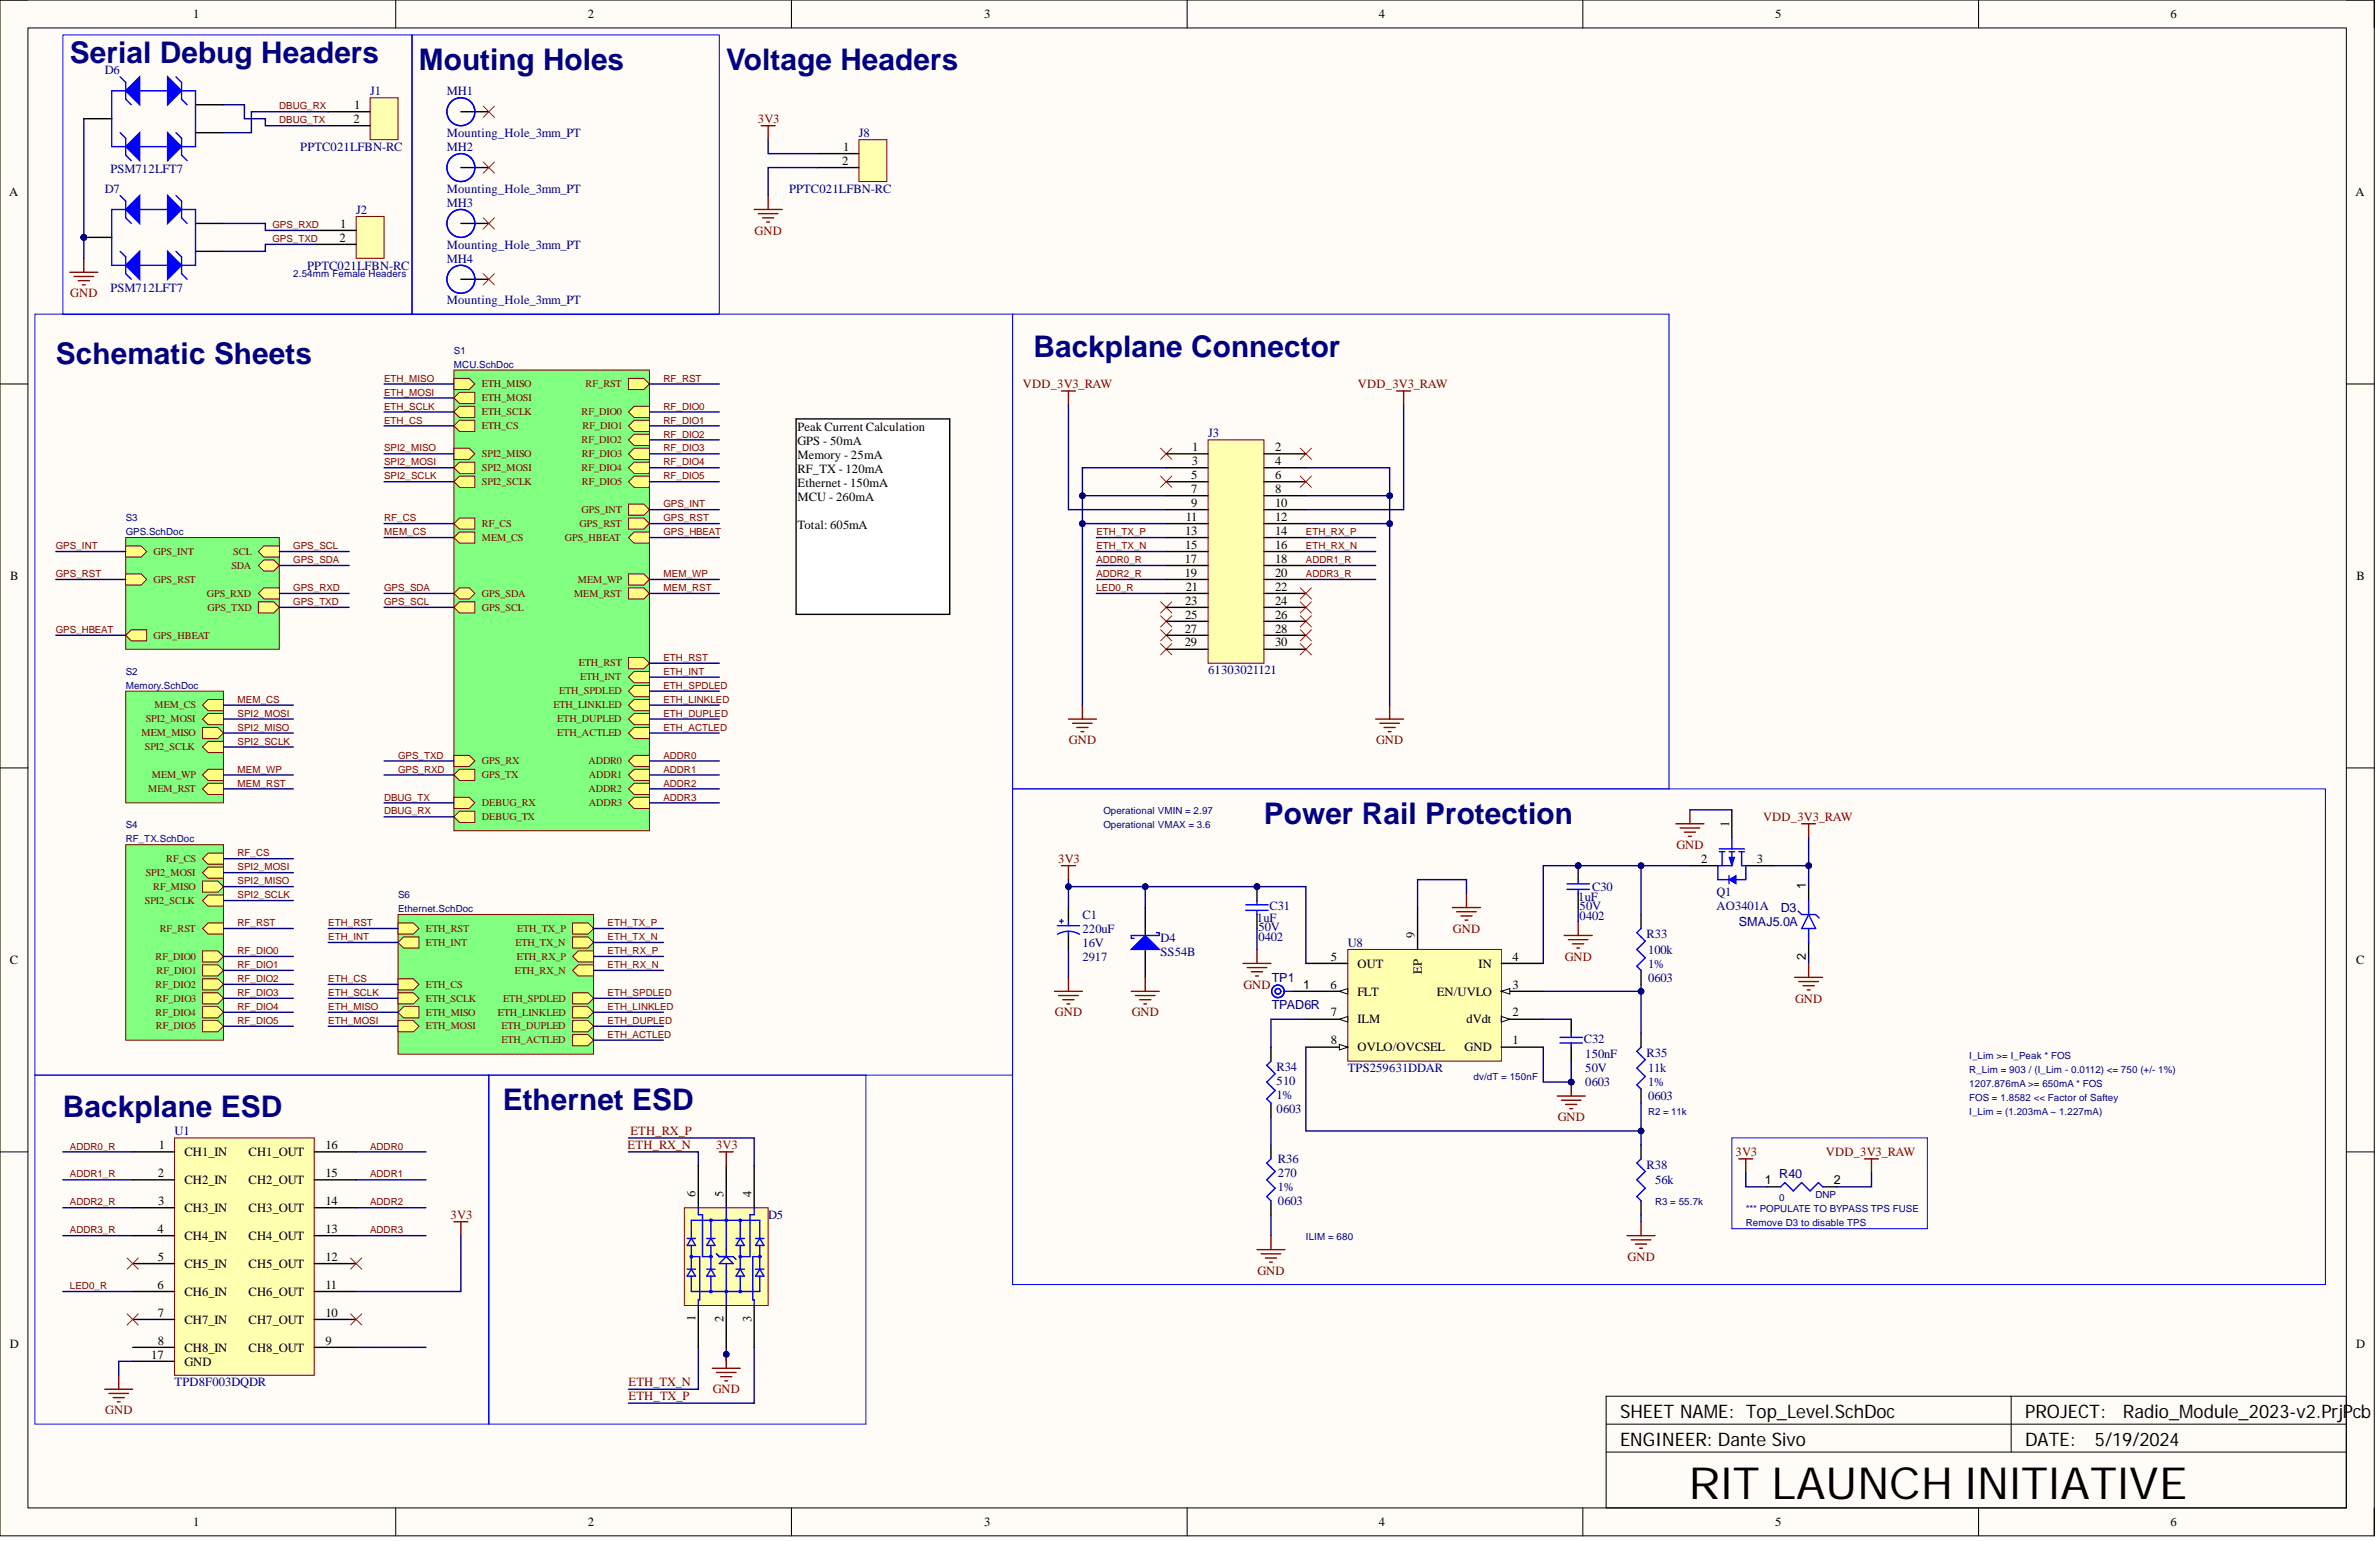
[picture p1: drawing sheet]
<svg xmlns="http://www.w3.org/2000/svg" width="431mm" height="279mm" viewBox="0 0 431 279" stroke-linecap="round" stroke-linejoin="round" font-family="sans-serif">
<defs><g id="words">
<text font-size="8" x="306.2" y="271.7">RIT LAUNCH INITIATIVE</text>
<g font-size="5.4" fill="#000080">
<text x="12.7" y="11.5">Serial Debug Headers</text>
<text x="76" y="12.7">Mouting Holes</text>
<text x="131.7" y="12.7">Voltage Headers</text>
<text x="10.1" y="65.9">Schematic Sheets</text>
<text x="187.4" y="64.6">Backplane Connector</text>
<text x="229.2" y="149.4">Power Rail Protection</text>
<text x="11.4" y="202.6">Backplane ESD</text>
<text x="91.2" y="201.3">Ethernet ESD</text>
</g>
<g font-size="3.4">
<text x="293.8" y="257">SHEET NAME: Top_Level.SchDoc</text>
<text x="367.3" y="257">PROJECT:</text>
<text x="385" y="257">Radio_Module_2023-v2.PrjPcb</text>
<text x="293.8" y="262.1">ENGINEER: Dante Sivo</text>
<text x="367.3" y="262.1">DATE:</text>
<text x="379.9" y="262.1">5/19/2024</text>
</g>
<g font-size="2.3">
<text x="35" y="3.3">1</text>
<text x="106.6" y="3.3">2</text>
<text x="178.5" y="3.3">3</text>
<text x="250.1" y="3.3">4</text>
<text x="321.9" y="3.3">5</text>
<text x="393.6" y="3.3">6</text>
<text x="64.1" y="22.3">2</text>
<text x="64.3" y="19.8">1</text>
<text x="152.7" y="29.9">2</text>
<text x="152.9" y="27.3">1</text>
<text x="1.7" y="35.6">A</text>
<text x="427.2" y="35.6">A</text>
<text x="61.7" y="41.3">1</text>
<text x="61.5" y="43.8">2</text>
<text x="144.6" y="78.2">Peak Current Calculation</text>
<text x="144.6" y="80.8">GPS - 50mA</text>
<text x="144.6" y="83.3">Memory - 25mA</text>
<text x="216.2" y="81.8">1</text>
<text x="231.3" y="81.8">2</text>
<text x="144.6" y="85.8">RF_TX - 120mA</text>
<text x="144.6" y="88.4">Ethernet - 150mA</text>
<text x="216.1" y="86.8">5</text>
<text x="216.1" y="89.4">7</text>
<text x="216.1" y="84.3">3</text>
<text x="231.3" y="84.3">4</text>
<text x="231.3" y="86.8">6</text>
<text x="231.3" y="89.4">8</text>
<text x="144.6" y="90.9">MCU - 260mA</text>
<text x="144.6" y="95.9">Total: 605mA</text>
<text x="215" y="94.4">11</text>
<text x="216.1" y="91.9">9</text>
<text x="231.3" y="91.9">10</text>
<text x="231.3" y="94.4">12</text>
<text x="215" y="97">13</text>
<text x="215" y="99.5">15</text>
<text x="231.3" y="97">14</text>
<text x="231.3" y="99.5">16</text>
<text x="1.9" y="105.2">B</text>
<text x="214.9" y="102">17</text>
<text x="214.9" y="104.6">19</text>
<text x="215" y="107.1">21</text>
<text x="231.3" y="102">18</text>
<text x="231.3" y="104.6">20</text>
<text x="231.3" y="107.1">22</text>
<text x="427.4" y="105.2">B</text>
<text x="215" y="109.6">23</text>
<text x="215" y="112.1">25</text>
<text x="231.3" y="109.6">24</text>
<text x="231.3" y="112.1">26</text>
<text x="214.9" y="114.7">27</text>
<text x="214.9" y="117.2">29</text>
<text x="231.3" y="114.7">28</text>
<text x="231.3" y="117.2">30</text>
<text x="313.6" y="149.9" transform="rotate(-90 313.6 149.9)">1</text>
<text x="308.5" y="156.5">2</text>
<text x="318.6" y="156.5">3</text>
<text x="327.5" y="161.3" transform="rotate(-90 327.5 161.3)">1</text>
<text x="256.6" y="170.1" transform="rotate(-90 256.6 170.1)">9</text>
<text x="1.8" y="174.8">C</text>
<text x="236.3" y="179.2">1</text>
<text x="241.3" y="179.2">6</text>
<text x="241.4" y="174.2">5</text>
<text x="246.2" y="175.4">OUT</text>
<text x="257.8" y="176.5" transform="rotate(-90 257.8 176.5)">EP</text>
<text x="268.1" y="175.4">IN</text>
<text x="274.3" y="179.2">3</text>
<text x="274.3" y="174.2">4</text>
<text x="327.5" y="174.1" transform="rotate(-90 327.5 174.1)">2</text>
<text x="427.3" y="174.8">C</text>
<text x="241.4" y="184.3">7</text>
<text x="246.2" y="180.5">FLT</text>
<text x="246.2" y="185.6">ILM</text>
<text x="260.5" y="180.5">EN/UVLO</text>
<text x="266" y="185.6">dVdt</text>
<text x="274.3" y="184.3">2</text>
<text x="241.4" y="189.4">8</text>
<text x="246.2" y="190.6">OVLO/OVCSEL</text>
<text x="265.6" y="190.6">GND</text>
<text x="274.3" y="189.4">1</text>
<text x="28.8" y="208.3">1</text>
<text x="33.4" y="209.6">CH1_IN</text>
<text x="45.1" y="209.6">CH1_OUT</text>
<text x="59" y="208.3">16</text>
<text x="28.6" y="213.4">2</text>
<text x="33.4" y="214.7">CH2_IN</text>
<text x="45.1" y="214.7">CH2_OUT</text>
<text x="59" y="213.4">15</text>
<text x="320.1" y="214.7">1</text>
<text x="332.6" y="214.7">2</text>
<text x="28.7" y="218.5">3</text>
<text x="33.4" y="219.7">CH3_IN</text>
<text x="45.1" y="219.7">CH3_OUT</text>
<text x="59" y="218.5">14</text>
<text x="126.1" y="217" transform="rotate(-90 126.1 217)">6</text>
<text x="131.2" y="217" transform="rotate(-90 131.2 217)">5</text>
<text x="136.3" y="217" transform="rotate(-90 136.3 217)">4</text>
<text x="28.5" y="223.5">4</text>
<text x="33.4" y="224.8">CH4_IN</text>
<text x="45.1" y="224.8">CH4_OUT</text>
<text x="59" y="223.5">13</text>
<text x="28.5" y="233.7">6</text>
<text x="28.6" y="228.6">5</text>
<text x="33.4" y="229.9">CH5_IN</text>
<text x="45.1" y="229.9">CH5_OUT</text>
<text x="59" y="233.7">11</text>
<text x="59" y="228.6">12</text>
<text x="28.6" y="238.7">7</text>
<text x="33.4" y="234.9">CH6_IN</text>
<text x="33.4" y="240">CH7_IN</text>
<text x="45.1" y="240">CH7_OUT</text>
<text x="45.1" y="234.9">CH6_OUT</text>
<text x="59" y="238.7">10</text>
<text x="126.1" y="239.6" transform="rotate(-90 126.1 239.6)">1</text>
<text x="131.2" y="239.7" transform="rotate(-90 131.2 239.7)">2</text>
<text x="136.3" y="239.6" transform="rotate(-90 136.3 239.6)">3</text>
<text x="1.8" y="244.5">D</text>
<text x="28.6" y="243.8">8</text>
<text x="33.4" y="245.1">CH8_IN</text>
<text x="45.1" y="245.1">CH8_OUT</text>
<text x="59" y="243.8">9</text>
<text x="427.3" y="244.5">D</text>
<text x="27.4" y="246.3">17</text>
<text x="33.4" y="247.6">GND</text>
<text x="35" y="276.7">1</text>
<text x="106.6" y="276.7">2</text>
<text x="178.5" y="276.7">3</text>
<text x="250.1" y="276.7">4</text>
<text x="321.9" y="276.7">5</text>
<text x="393.6" y="276.7">6</text>
</g>
<g font-size="2.3" fill="#000080">
<text x="19" y="13.4">D6</text>
<text x="67.1" y="17.2">J1</text>
<text x="81.1" y="17.2">MH1</text>
<text x="54.5" y="27.3">PPTC021LFBN-RC</text>
<text x="81.1" y="24.8">Mounting_Hole_3mm_PT</text>
<text x="81.1" y="27.3">MH2</text>
<text x="155.8" y="24.8">J8</text>
<text x="19" y="34.9">D7</text>
<text x="20" y="31.4">PSM712LFT7</text>
<text x="81.1" y="34.9">Mounting_Hole_3mm_PT</text>
<text x="143.1" y="34.9">PPTC021LFBN-RC</text>
<text x="64.6" y="38.7">J2</text>
<text x="81.1" y="37.5">MH3</text>
<text x="81.1" y="45.1">Mounting_Hole_3mm_PT</text>
<text x="81.1" y="47.6">MH4</text>
<text x="20" y="52.9">PSM712LFT7</text>
<text x="55.7" y="48.9">PPTC021LFBN-RC</text>
<text x="81.1" y="55.2">Mounting_Hole_3mm_PT</text>
<text x="219.1" y="79.2">J3</text>
<text x="219.1" y="122.3">61303021121</text>
<text x="288.7" y="161.5">C30</text>
<text x="196.3" y="166.6">C1</text>
<text x="228" y="167.1">1uF</text>
<text x="230.2" y="165.1">C31</text>
<text x="286.2" y="163.3">1uF</text>
<text x="286.5" y="165.1">50V</text>
<text x="286.5" y="166.8">0402</text>
<text x="311.3" y="162.5">Q1</text>
<text x="311.3" y="165.1">AO3401A</text>
<text x="315.3" y="167.8">SMAJ5.0A</text>
<text x="322.9" y="165.3">D3</text>
<text x="196.3" y="169.1">220uF</text>
<text x="196.3" y="171.6">16V</text>
<text x="210.5" y="170.9">D4</text>
<text x="210.5" y="173.4">SS54B</text>
<text x="228.2" y="168.9">50V</text>
<text x="228.2" y="170.6">0402</text>
<text x="244.4" y="171.6">U8</text>
<text x="298.6" y="170.1">R33</text>
<text x="298.9" y="172.9">100k</text>
<text x="196.3" y="174.2">2917</text>
<text x="230.7" y="178.1">TP1</text>
<text x="298.9" y="175.4">1%</text>
<text x="298.9" y="178">0603</text>
<text x="230.7" y="182.9">TPAD6R</text>
<text x="287.2" y="189.1">C32</text>
<text x="287.5" y="191.9">150nF</text>
<text x="298.6" y="191.6">R35</text>
<text x="231.5" y="196.7">510</text>
<text x="231.5" y="194.2">R34</text>
<text x="244.4" y="194.4">TPS259631DDAR</text>
<text x="287.5" y="194.4">50V</text>
<text x="287.5" y="197">0603</text>
<text x="298.9" y="194.4">11k</text>
<text x="298.9" y="197">1%</text>
<text x="231.5" y="199.2">1%</text>
<text x="231.5" y="201.8">0603</text>
<text x="298.9" y="199.5">0603</text>
<text x="31.7" y="205.8">U1</text>
<text x="231.8" y="213.4">270</text>
<text x="231.8" y="215.9">1%</text>
<text x="231.8" y="210.9">R36</text>
<text x="298.6" y="211.9">R38</text>
<text x="300.1" y="214.7">56k</text>
<text x="322.7" y="213.7">R40</text>
<text x="139.3" y="221">D5</text>
<text x="231.8" y="218.5">0603</text>
<text x="31.7" y="251.4">TPD8F003DQDR</text>
</g>
<g font-size="2.3" fill="#800000">
<text x="137.5" y="22.3">3V3</text>
<text x="136.9" y="42.5">GND</text>
<text x="12.7" y="53.9">GND</text>
<text x="185.5" y="70.4">VDD_3V3_RAW</text>
<text x="246.3" y="70.4">VDD_3V3_RAW</text>
<text x="193.9" y="134.9">GND</text>
<text x="249.6" y="134.9">GND</text>
<text x="319.7" y="148.9">VDD_3V3_RAW</text>
<text x="304" y="153.9">GND</text>
<text x="191.9" y="156.5">3V3</text>
<text x="263.5" y="169.1">GND</text>
<text x="225.5" y="179.2">GND</text>
<text x="283.8" y="174.2">GND</text>
<text x="191.3" y="184.3">GND</text>
<text x="205.2" y="184.3">GND</text>
<text x="325.6" y="181.8">GND</text>
<text x="282.5" y="203.3">GND</text>
<text x="113.8" y="208.3">ETH_RX_N</text>
<text x="114.3" y="205.8">ETH_RX_P</text>
<text x="129.9" y="208.3">3V3</text>
<text x="314.8" y="209.6">3V3</text>
<text x="331.1" y="209.6">VDD_3V3_RAW</text>
<text x="81.7" y="221">3V3</text>
<text x="228" y="231.1">GND</text>
<text x="295.2" y="228.6">GND</text>
<text x="114" y="251.4">ETH_TX_N</text>
<text x="19.1" y="256.4">GND</text>
<text x="114" y="253.9">ETH_TX_P</text>
<text x="129.3" y="252.6">GND</text>
</g>
<g font-size="1.9" fill="#800000">
<text x="87.4" y="70.2">ETH_MISO</text>
<text x="106.2" y="70.2">RF_RST</text>
<text x="87.4" y="72.7">ETH_MOSI</text>
<text x="87.4" y="75.3">ETH_SCLK</text>
<text x="87.4" y="77.8">ETH_CS</text>
<text x="105.5" y="75.3">RF_DIO0</text>
<text x="105.6" y="77.8">RF_DIO1</text>
<text x="87.4" y="82.9">SPI2_MISO</text>
<text x="105.5" y="80.3">RF_DIO2</text>
<text x="105.5" y="82.9">RF_DIO3</text>
<text x="87.4" y="85.4">SPI2_MOSI</text>
<text x="87.4" y="87.9">SPI2_SCLK</text>
<text x="105.5" y="85.4">RF_DIO4</text>
<text x="105.5" y="87.9">RF_DIO5</text>
<text x="87.4" y="95.5">RF_CS</text>
<text x="105.1" y="95.5">GPS_RST</text>
<text x="105.5" y="93">GPS_INT</text>
<text x="27.9" y="100.6">GPS_INT</text>
<text x="42.3" y="100.6">SCL</text>
<text x="87.4" y="98.1">MEM_CS</text>
<text x="102.4" y="98.1">GPS_HBEAT</text>
<text x="27.9" y="105.7">GPS_RST</text>
<text x="42" y="103.1">SDA</text>
<text x="104.8" y="105.7">MEM_WP</text>
<text x="37.5" y="108.2">GPS_RXD</text>
<text x="37.7" y="110.7">GPS_TXD</text>
<text x="87.4" y="108.2">GPS_SDA</text>
<text x="87.4" y="110.7">GPS_SCL</text>
<text x="104.1" y="108.2">MEM_RST</text>
<text x="27.9" y="115.8">GPS_HBEAT</text>
<text x="101.4" y="125.9">ETH_SPDLED</text>
<text x="104.9" y="120.8">ETH_RST</text>
<text x="105.2" y="123.4">ETH_INT</text>
<text x="26.4" y="131">SPI2_MOSI</text>
<text x="28" y="128.4">MEM_CS</text>
<text x="100.4" y="128.4">ETH_LINKLED</text>
<text x="101.1" y="131">ETH_DUPLED</text>
<text x="25.7" y="133.5">MEM_MISO</text>
<text x="26.3" y="136">SPI2_SCLK</text>
<text x="101.1" y="133.5">ETH_ACTLED</text>
<text x="26.8" y="143.6">MEM_RST</text>
<text x="27.5" y="141.1">MEM_WP</text>
<text x="87.4" y="141.1">GPS_TX</text>
<text x="87.4" y="138.6">GPS_RX</text>
<text x="106.7" y="138.6">ADDR0</text>
<text x="106.7" y="143.6">ADDR2</text>
<text x="106.8" y="141.1">ADDR1</text>
<text x="87.4" y="148.7">DEBUG_TX</text>
<text x="87.4" y="146.2">DEBUG_RX</text>
<text x="106.8" y="146.2">ADDR3</text>
<text x="26.4" y="158.8">SPI2_MOSI</text>
<text x="27.8" y="161.3">RF_MISO</text>
<text x="30.1" y="156.3">RF_CS</text>
<text x="26.3" y="163.9">SPI2_SCLK</text>
<text x="29" y="168.9">RF_RST</text>
<text x="77.3" y="168.9">ETH_RST</text>
<text x="77.3" y="171.5">ETH_INT</text>
<text x="93.5" y="171.5">ETH_TX_N</text>
<text x="93.8" y="168.9">ETH_TX_P</text>
<text x="28.2" y="174">RF_DIO0</text>
<text x="28.2" y="179.1">RF_DIO2</text>
<text x="28.4" y="176.5">RF_DIO1</text>
<text x="77.3" y="179.1">ETH_CS</text>
<text x="93.4" y="176.5">ETH_RX_N</text>
<text x="93.7" y="174">ETH_RX_P</text>
<text x="28.2" y="184.1">RF_DIO4</text>
<text x="28.3" y="181.6">RF_DIO3</text>
<text x="77.3" y="181.6">ETH_SCLK</text>
<text x="77.3" y="184.1">ETH_MISO</text>
<text x="90.3" y="184.1">ETH_LINKLED</text>
<text x="91.3" y="181.6">ETH_SPDLED</text>
<text x="28.3" y="186.7">RF_DIO5</text>
<text x="77.3" y="186.7">ETH_MOSI</text>
<text x="90.9" y="186.7">ETH_DUPLED</text>
<text x="90.9" y="189.2">ETH_ACTLED</text>
</g>
<g font-size="1.8" fill="#800000">
<text x="50.7" y="19.8">DBUG_RX</text>
<text x="50.7" y="22.4">DBUG_TX</text>
<text x="49.4" y="41.4">GPS_RXD</text>
<text x="49.4" y="43.9">GPS_TXD</text>
<text x="69.7" y="69.2">ETH_MISO</text>
<text x="69.7" y="71.7">ETH_MOSI</text>
<text x="120.3" y="69.2">RF_RST</text>
<text x="69.7" y="76.8">ETH_CS</text>
<text x="69.7" y="74.3">ETH_SCLK</text>
<text x="120.3" y="74.3">RF_DIO0</text>
<text x="120.3" y="76.8">RF_DIO1</text>
<text x="69.7" y="81.9">SPI2_MISO</text>
<text x="120.3" y="79.3">RF_DIO2</text>
<text x="120.3" y="81.9">RF_DIO3</text>
<text x="69.7" y="84.4">SPI2_MOSI</text>
<text x="69.7" y="86.9">SPI2_SCLK</text>
<text x="120.3" y="84.4">RF_DIO4</text>
<text x="120.3" y="86.9">RF_DIO5</text>
<text x="69.7" y="94.5">RF_CS</text>
<text x="120.3" y="92">GPS_INT</text>
<text x="120.3" y="94.5">GPS_RST</text>
<text x="10.1" y="99.6">GPS_INT</text>
<text x="53.2" y="99.6">GPS_SCL</text>
<text x="69.7" y="97">MEM_CS</text>
<text x="120.3" y="97">GPS_HBEAT</text>
<text x="198.8" y="97">ETH_TX_P</text>
<text x="198.8" y="99.6">ETH_TX_N</text>
<text x="236.8" y="97">ETH_RX_P</text>
<text x="236.8" y="99.6">ETH_RX_N</text>
<text x="10.1" y="104.6">GPS_RST</text>
<text x="53.2" y="102.1">GPS_SDA</text>
<text x="53.2" y="107.2">GPS_RXD</text>
<text x="69.7" y="107.2">GPS_SDA</text>
<text x="120.3" y="104.6">MEM_WP</text>
<text x="120.3" y="107.2">MEM_RST</text>
<text x="198.8" y="102.1">ADDR0_R</text>
<text x="198.8" y="104.6">ADDR2_R</text>
<text x="198.8" y="107.2">LED0_R</text>
<text x="236.8" y="102.1">ADDR1_R</text>
<text x="236.8" y="104.6">ADDR3_R</text>
<text x="53.2" y="109.7">GPS_TXD</text>
<text x="69.7" y="109.7">GPS_SCL</text>
<text x="10.1" y="114.8">GPS_HBEAT</text>
<text x="120.3" y="119.8">ETH_RST</text>
<text x="120.3" y="122.4">ETH_INT</text>
<text x="120.3" y="124.9">ETH_SPDLED</text>
<text x="43.1" y="127.4">MEM_CS</text>
<text x="43.1" y="130">SPI2_MOSI</text>
<text x="120.3" y="127.4">ETH_LINKLED</text>
<text x="120.3" y="130">ETH_DUPLED</text>
<text x="43.1" y="132.5">SPI2_MISO</text>
<text x="43.1" y="135">SPI2_SCLK</text>
<text x="72.2" y="137.5">GPS_TXD</text>
<text x="120.3" y="132.5">ETH_ACTLED</text>
<text x="120.3" y="137.5">ADDR0</text>
<text x="43.1" y="140.1">MEM_WP</text>
<text x="43.1" y="142.6">MEM_RST</text>
<text x="72.2" y="140.1">GPS_RXD</text>
<text x="120.3" y="142.6">ADDR2</text>
<text x="120.3" y="140.1">ADDR1</text>
<text x="69.7" y="147.7">DBUG_RX</text>
<text x="69.7" y="145.1">DBUG_TX</text>
<text x="120.3" y="145.1">ADDR3</text>
<text x="43.1" y="155.3">RF_CS</text>
<text x="43.1" y="160.3">SPI2_MISO</text>
<text x="43.1" y="157.8">SPI2_MOSI</text>
<text x="43.1" y="167.9">RF_RST</text>
<text x="43.1" y="162.9">SPI2_SCLK</text>
<text x="59.5" y="167.9">ETH_RST</text>
<text x="110.2" y="167.9">ETH_TX_P</text>
<text x="43.1" y="173">RF_DIO0</text>
<text x="59.5" y="170.5">ETH_INT</text>
<text x="110.2" y="170.5">ETH_TX_N</text>
<text x="110.2" y="173">ETH_RX_P</text>
<text x="43.1" y="175.5">RF_DIO1</text>
<text x="43.1" y="178.1">RF_DIO2</text>
<text x="59.5" y="178.1">ETH_CS</text>
<text x="110.2" y="175.5">ETH_RX_N</text>
<text x="43.1" y="180.6">RF_DIO3</text>
<text x="43.1" y="183.1">RF_DIO4</text>
<text x="43.1" y="185.6">RF_DIO5</text>
<text x="59.5" y="180.6">ETH_SCLK</text>
<text x="59.5" y="183.1">ETH_MISO</text>
<text x="59.5" y="185.6">ETH_MOSI</text>
<text x="110.2" y="180.6">ETH_SPDLED</text>
<text x="110.2" y="183.1">ETH_LINKLED</text>
<text x="110.2" y="185.6">ETH_DUPLED</text>
<text x="110.2" y="188.2">ETH_ACTLED</text>
<text x="12.7" y="208.4">ADDR0_R</text>
<text x="67.1" y="208.4">ADDR0</text>
<text x="12.7" y="213.5">ADDR1_R</text>
<text x="67.1" y="213.5">ADDR1</text>
<text x="12.7" y="218.6">ADDR2_R</text>
<text x="67.1" y="218.6">ADDR2</text>
<text x="12.7" y="223.6">ADDR3_R</text>
<text x="67.1" y="223.6">ADDR3</text>
<text x="12.7" y="233.7">LED0_R</text>
</g>
<g font-size="1.8" fill="#000080">
<text x="53.2" y="50.2">2.54mm Female Headers</text>
<text x="82.3" y="64.1">S1</text>
<text x="82.3" y="66.7">MCU.SchDoc</text>
<text x="22.8" y="94.5">S3</text>
<text x="22.8" y="97">GPS.SchDoc</text>
<text x="22.8" y="122.4">S2</text>
<text x="22.8" y="124.9">Memory.SchDoc</text>
<text x="200.1" y="147.7">Operational VMIN = 2.97</text>
<text x="22.8" y="150.2">S4</text>
<text x="22.8" y="152.7">RF_TX.SchDoc</text>
<text x="200.1" y="150.2">Operational VMAX = 3.6</text>
<text x="72.2" y="162.9">S6</text>
<text x="72.2" y="165.4">Ethernet.SchDoc</text>
<text x="357.1" y="192">I_Lim &gt;= I_Peak * FOS</text>
<text x="267.2" y="195.8">dv/dT = 150nF</text>
<text x="357.1" y="194.5">R_Lim = 903 / (I_Lim - 0.0112) &lt;= 750 (+/- 1%)</text>
<text x="357.1" y="197">1207.876mA &gt;= 650mA * FOS</text>
<text x="298.9" y="202.1">R2 = 11k</text>
<text x="357.1" y="199.6">FOS = 1.8582 &lt;&lt; Factor of Saftey</text>
<text x="357.1" y="202.1">I_Lim = (1.203mA ~ 1.227mA)</text>
<text x="300.1" y="218.6">R3 = 55.7k</text>
<text x="316.6" y="219.8">*** POPULATE TO BYPASS TPS FUSE</text>
<text x="322.7" y="217.8">0</text>
<text x="329.3" y="217.3">DNP</text>
<text x="236.8" y="224.9">ILIM = 680</text>
<text x="316.6" y="222.4">Remove D3 to disable TPS</text>
</g>
</g></defs>
<path d="M0 0h430.6v278.5h-430.6z" fill-rule="evenodd" fill="#fffcf8"/>
<path d="M0 0h430.6v278.5h-430.6z" fill="none" stroke="#000" stroke-width=".18"/>
<path d="M5.1 5.1h420.4v268.3h-420.4z" fill-rule="evenodd" fill="#fffcf8"/>
<g fill="none" stroke="#000" stroke-width=".18">
<path d="M0 0h5.1M5.1 5.1h420.4v268.3h-420.4zM71.8 0v5.1M143.5 0v5.1M215.3 0v5.1M287.1 0v5.1M358.8 0v5.1M425.5 0h5.1v5.1M0 69.6h5.1M425.5 69.6h5.1M0 139.2h5.1M425.5 139.2h5.1"/>
<path d="M0 208.9h5.1M425.5 208.9h5.1M291.3 253.2h134.2v20.2h-134.2zM291.3 258.2h134.2M364.7 253.2v10.1M71.8 273.4v5.1M143.5 273.4v5.1M215.3 273.4v5.1M287.1 273.4v5.1M291.3 263.3h134.2M358.8 273.4v5.1M430.6 273.4v5.1"/>
</g>
<path d="M22.8 97.5h27.9v20.2h-27.9z" fill-rule="evenodd" fill="#80ff80"/>
<path d="M22.8 97.5h27.9v20.2h-27.9z" fill="none" stroke="#800000" stroke-width=".18"/>
<path d="M46.9 109.1h2.7l1.1 1-1.1 1h-2.7z" fill-rule="evenodd" fill="#ffff80"/>
<path d="M46.9 109.1h2.7l1.1 1-1.1 1h-2.7z" fill="none" stroke="#800000" stroke-width=".18"/>
<path d="M46.9 107.6l1-1h2.8v2h-2.8z" fill-rule="evenodd" fill="#ffff80"/>
<path d="M46.9 107.6l1-1h2.8v2h-2.8z" fill="none" stroke="#800000" stroke-width=".18"/>
<path d="M22.8 99h2.8l1 1-1 1h-2.8z" fill-rule="evenodd" fill="#ffff80"/>
<path d="M22.8 99h2.8l1 1-1 1h-2.8z" fill="none" stroke="#800000" stroke-width=".18"/>
<path d="M22.8 104h2.8l1 1.1-1 1h-2.8z" fill-rule="evenodd" fill="#ffff80"/>
<path d="M22.8 104h2.8l1 1.1-1 1h-2.8z" fill="none" stroke="#800000" stroke-width=".18"/>
<path d="M46.9 102.5l1-1h1.7l1.1 1-1.1 1h-1.7z" fill-rule="evenodd" fill="#ffff80"/>
<path d="M46.9 102.5l1-1h1.7l1.1 1-1.1 1h-1.7z" fill="none" stroke="#800000" stroke-width=".18"/>
<path d="M46.9 100l1-1h2.8v2h-2.8z" fill-rule="evenodd" fill="#ffff80"/>
<path d="M46.9 100l1-1h2.8v2h-2.8z" fill="none" stroke="#800000" stroke-width=".18"/>
<path d="M22.8 115.2l1-1h2.8v2h-2.8z" fill-rule="evenodd" fill="#ffff80"/>
<path d="M22.8 115.2l1-1h2.8v2h-2.8z" fill="none" stroke="#800000" stroke-width=".18"/>
<path d="M22.8 125.3h17.7v20.3h-17.7z" fill-rule="evenodd" fill="#80ff80"/>
<path d="M22.8 125.3h17.7v20.3h-17.7z" fill="none" stroke="#800000" stroke-width=".18"/>
<path d="M36.7 127.8l1-1h2.8v2.1h-2.8z" fill-rule="evenodd" fill="#ffff80"/>
<path d="M36.7 127.8l1-1h2.8v2.1h-2.8z" fill="none" stroke="#800000" stroke-width=".18"/>
<path d="M36.7 135.4l1-1h2.8v2.1h-2.8z" fill-rule="evenodd" fill="#ffff80"/>
<path d="M36.7 135.4l1-1h2.8v2.1h-2.8z" fill="none" stroke="#800000" stroke-width=".18"/>
<path d="M36.7 130.4l1-1h2.8v2h-2.8z" fill-rule="evenodd" fill="#ffff80"/>
<path d="M36.7 130.4l1-1h2.8v2h-2.8z" fill="none" stroke="#800000" stroke-width=".18"/>
<path d="M36.7 131.9h2.8l1 1-1 1h-2.8z" fill-rule="evenodd" fill="#ffff80"/>
<path d="M36.7 131.9h2.8l1 1-1 1h-2.8z" fill="none" stroke="#800000" stroke-width=".18"/>
<path d="M36.7 140.5l1-1h2.8v2h-2.8z" fill-rule="evenodd" fill="#ffff80"/>
<path d="M36.7 140.5l1-1h2.8v2h-2.8z" fill="none" stroke="#800000" stroke-width=".18"/>
<path d="M36.7 143l1-1h2.8v2h-2.8z" fill-rule="evenodd" fill="#ffff80"/>
<path d="M36.7 143l1-1h2.8v2h-2.8z" fill="none" stroke="#800000" stroke-width=".18"/>
<path d="M82.3 67.1h35.5v83.5h-35.5z" fill-rule="evenodd" fill="#80ff80"/>
<path d="M82.3 67.1h35.5v83.5h-35.5z" fill="none" stroke="#800000" stroke-width=".18"/>
<path d="M82.3 68.6h2.8l1 1-1 1h-2.8z" fill-rule="evenodd" fill="#ffff80"/>
<path d="M82.3 68.6h2.8l1 1-1 1h-2.8z" fill="none" stroke="#800000" stroke-width=".18"/>
<path d="M82.3 84.8l1-1h2.8v2h-2.8z" fill-rule="evenodd" fill="#ffff80"/>
<path d="M82.3 84.8l1-1h2.8v2h-2.8z" fill="none" stroke="#800000" stroke-width=".18"/>
<path d="M82.3 87.3l1-1h2.8v2.1h-2.8z" fill-rule="evenodd" fill="#ffff80"/>
<path d="M82.3 87.3l1-1h2.8v2.1h-2.8z" fill="none" stroke="#800000" stroke-width=".18"/>
<path d="M82.3 81.3h2.8l1 1-1 1h-2.8z" fill-rule="evenodd" fill="#ffff80"/>
<path d="M82.3 81.3h2.8l1 1-1 1h-2.8z" fill="none" stroke="#800000" stroke-width=".18"/>
<path d="M82.3 72.2l1-1.1h2.8v2.1h-2.8z" fill-rule="evenodd" fill="#ffff80"/>
<path d="M82.3 72.2l1-1.1h2.8v2.1h-2.8z" fill="none" stroke="#800000" stroke-width=".18"/>
<path d="M82.3 74.7l1-1h2.8v2h-2.8z" fill-rule="evenodd" fill="#ffff80"/>
<path d="M82.3 74.7l1-1h2.8v2h-2.8z" fill="none" stroke="#800000" stroke-width=".18"/>
<path d="M82.3 77.2l1-1h2.8v2h-2.8z" fill-rule="evenodd" fill="#ffff80"/>
<path d="M82.3 77.2l1-1h2.8v2h-2.8z" fill="none" stroke="#800000" stroke-width=".18"/>
<path d="M82.3 107.6l1-1h1.8l1 1-1 1h-1.8z" fill-rule="evenodd" fill="#ffff80"/>
<path d="M82.3 107.6l1-1h1.8l1 1-1 1h-1.8z" fill="none" stroke="#800000" stroke-width=".18"/>
<path d="M82.3 110.1l1-1h2.8v2h-2.8z" fill-rule="evenodd" fill="#ffff80"/>
<path d="M82.3 110.1l1-1h2.8v2h-2.8z" fill="none" stroke="#800000" stroke-width=".18"/>
<path d="M114 74.7l1-1h2.8v2h-2.8z" fill-rule="evenodd" fill="#ffff80"/>
<path d="M114 74.7l1-1h2.8v2h-2.8z" fill="none" stroke="#800000" stroke-width=".18"/>
<path d="M114 77.2l1-1h2.8v2h-2.8z" fill-rule="evenodd" fill="#ffff80"/>
<path d="M114 77.2l1-1h2.8v2h-2.8z" fill="none" stroke="#800000" stroke-width=".18"/>
<path d="M114 79.7l1-1h2.8v2.1h-2.8z" fill-rule="evenodd" fill="#ffff80"/>
<path d="M114 79.7l1-1h2.8v2.1h-2.8z" fill="none" stroke="#800000" stroke-width=".18"/>
<path d="M114 84.8l1-1h2.8v2h-2.8z" fill-rule="evenodd" fill="#ffff80"/>
<path d="M114 84.8l1-1h2.8v2h-2.8z" fill="none" stroke="#800000" stroke-width=".18"/>
<path d="M114 82.3l1-1h2.8v2h-2.8z" fill-rule="evenodd" fill="#ffff80"/>
<path d="M114 82.3l1-1h2.8v2h-2.8z" fill="none" stroke="#800000" stroke-width=".18"/>
<path d="M114 87.3l1-1h2.8v2.1h-2.8z" fill-rule="evenodd" fill="#ffff80"/>
<path d="M114 87.3l1-1h2.8v2.1h-2.8z" fill="none" stroke="#800000" stroke-width=".18"/>
<path d="M114 68.6h2.8l1 1-1 1h-2.8z" fill-rule="evenodd" fill="#ffff80"/>
<path d="M114 68.6h2.8l1 1-1 1h-2.8z" fill="none" stroke="#800000" stroke-width=".18"/>
<path d="M114 91.4h2.8l1 1-1 1h-2.8z" fill-rule="evenodd" fill="#ffff80"/>
<path d="M114 91.4h2.8l1 1-1 1h-2.8z" fill="none" stroke="#800000" stroke-width=".18"/>
<path d="M114 93.9h2.8l1 1-1 1h-2.8z" fill-rule="evenodd" fill="#ffff80"/>
<path d="M114 93.9h2.8l1 1-1 1h-2.8z" fill="none" stroke="#800000" stroke-width=".18"/>
<path d="M114 97.5l1-1h2.8v2h-2.8z" fill-rule="evenodd" fill="#ffff80"/>
<path d="M114 97.5l1-1h2.8v2h-2.8z" fill="none" stroke="#800000" stroke-width=".18"/>
<path d="M114 104h2.8l1 1.1-1 1h-2.8z" fill-rule="evenodd" fill="#ffff80"/>
<path d="M114 104h2.8l1 1.1-1 1h-2.8z" fill="none" stroke="#800000" stroke-width=".18"/>
<path d="M114 106.6h2.8l1 1-1 1h-2.8z" fill-rule="evenodd" fill="#ffff80"/>
<path d="M114 106.6h2.8l1 1-1 1h-2.8z" fill="none" stroke="#800000" stroke-width=".18"/>
<path d="M114 119.2h2.8l1 1.1-1 1h-2.8z" fill-rule="evenodd" fill="#ffff80"/>
<path d="M114 119.2h2.8l1 1.1-1 1h-2.8z" fill="none" stroke="#800000" stroke-width=".18"/>
<path d="M114 122.8l1-1h2.8v2h-2.8z" fill-rule="evenodd" fill="#ffff80"/>
<path d="M114 122.8l1-1h2.8v2h-2.8z" fill="none" stroke="#800000" stroke-width=".18"/>
<path d="M114 125.3l1-1h2.8v2h-2.8z" fill-rule="evenodd" fill="#ffff80"/>
<path d="M114 125.3l1-1h2.8v2h-2.8z" fill="none" stroke="#800000" stroke-width=".18"/>
<path d="M114 130.4l1-1h2.8v2h-2.8z" fill-rule="evenodd" fill="#ffff80"/>
<path d="M114 130.4l1-1h2.8v2h-2.8z" fill="none" stroke="#800000" stroke-width=".18"/>
<path d="M114 127.8l1-1h2.8v2.1h-2.8z" fill-rule="evenodd" fill="#ffff80"/>
<path d="M114 127.8l1-1h2.8v2.1h-2.8z" fill="none" stroke="#800000" stroke-width=".18"/>
<path d="M114 132.9l1-1h2.8v2h-2.8z" fill-rule="evenodd" fill="#ffff80"/>
<path d="M114 132.9l1-1h2.8v2h-2.8z" fill="none" stroke="#800000" stroke-width=".18"/>
<path d="M82.3 140.5l1-1h2.8v2h-2.8z" fill-rule="evenodd" fill="#ffff80"/>
<path d="M82.3 140.5l1-1h2.8v2h-2.8z" fill="none" stroke="#800000" stroke-width=".18"/>
<path d="M82.3 137h2.8l1 1-1 1h-2.8z" fill-rule="evenodd" fill="#ffff80"/>
<path d="M82.3 137h2.8l1 1-1 1h-2.8z" fill="none" stroke="#800000" stroke-width=".18"/>
<path d="M82.3 94.9l1-1h2.8v2h-2.8z" fill-rule="evenodd" fill="#ffff80"/>
<path d="M82.3 94.9l1-1h2.8v2h-2.8z" fill="none" stroke="#800000" stroke-width=".18"/>
<path d="M82.3 97.5l1-1h2.8v2h-2.8z" fill-rule="evenodd" fill="#ffff80"/>
<path d="M82.3 97.5l1-1h2.8v2h-2.8z" fill="none" stroke="#800000" stroke-width=".18"/>
<path d="M82.3 148.1l1-1h2.8v2h-2.8z" fill-rule="evenodd" fill="#ffff80"/>
<path d="M82.3 148.1l1-1h2.8v2h-2.8z" fill="none" stroke="#800000" stroke-width=".18"/>
<path d="M82.3 144.6h2.8l1 1-1 1h-2.8z" fill-rule="evenodd" fill="#ffff80"/>
<path d="M82.3 144.6h2.8l1 1-1 1h-2.8z" fill="none" stroke="#800000" stroke-width=".18"/>
<path d="M114 138l1-1h2.8v2h-2.8z" fill-rule="evenodd" fill="#ffff80"/>
<path d="M114 138l1-1h2.8v2h-2.8z" fill="none" stroke="#800000" stroke-width=".18"/>
<path d="M114 140.5l1-1h2.8v2h-2.8z" fill-rule="evenodd" fill="#ffff80"/>
<path d="M114 140.5l1-1h2.8v2h-2.8z" fill="none" stroke="#800000" stroke-width=".18"/>
<path d="M114 143l1-1h2.8v2h-2.8z" fill-rule="evenodd" fill="#ffff80"/>
<path d="M114 143l1-1h2.8v2h-2.8z" fill="none" stroke="#800000" stroke-width=".18"/>
<path d="M114 145.6l1-1h2.8v2h-2.8z" fill-rule="evenodd" fill="#ffff80"/>
<path d="M114 145.6l1-1h2.8v2h-2.8z" fill="none" stroke="#800000" stroke-width=".18"/>
<path d="M22.8 153.2h17.7v35.4h-17.7z" fill-rule="evenodd" fill="#80ff80"/>
<path d="M22.8 153.2h17.7v35.4h-17.7z" fill="none" stroke="#800000" stroke-width=".18"/>
<path d="M36.7 159.7h2.8l1 1.1-1 1h-2.8z" fill-rule="evenodd" fill="#ffff80"/>
<path d="M36.7 159.7h2.8l1 1.1-1 1h-2.8z" fill="none" stroke="#800000" stroke-width=".18"/>
<path d="M36.7 158.2l1-1h2.8v2h-2.8z" fill-rule="evenodd" fill="#ffff80"/>
<path d="M36.7 158.2l1-1h2.8v2h-2.8z" fill="none" stroke="#800000" stroke-width=".18"/>
<path d="M36.7 163.3l1-1h2.8v2h-2.8z" fill-rule="evenodd" fill="#ffff80"/>
<path d="M36.7 163.3l1-1h2.8v2h-2.8z" fill="none" stroke="#800000" stroke-width=".18"/>
<path d="M36.7 155.7l1-1h2.8v2h-2.8z" fill-rule="evenodd" fill="#ffff80"/>
<path d="M36.7 155.7l1-1h2.8v2h-2.8z" fill="none" stroke="#800000" stroke-width=".18"/>
<path d="M36.7 172.4h2.8l1 1-1 1h-2.8z" fill-rule="evenodd" fill="#ffff80"/>
<path d="M36.7 172.4h2.8l1 1-1 1h-2.8z" fill="none" stroke="#800000" stroke-width=".18"/>
<path d="M36.7 174.9h2.8l1 1-1 1.1h-2.8z" fill-rule="evenodd" fill="#ffff80"/>
<path d="M36.7 174.9h2.8l1 1-1 1.1h-2.8z" fill="none" stroke="#800000" stroke-width=".18"/>
<path d="M36.7 177.5h2.8l1 1-1 1h-2.8z" fill-rule="evenodd" fill="#ffff80"/>
<path d="M36.7 177.5h2.8l1 1-1 1h-2.8z" fill="none" stroke="#800000" stroke-width=".18"/>
<path d="M36.7 180h2.8l1 1-1 1h-2.8z" fill-rule="evenodd" fill="#ffff80"/>
<path d="M36.7 180h2.8l1 1-1 1h-2.8z" fill="none" stroke="#800000" stroke-width=".18"/>
<path d="M36.7 182.5h2.8l1 1-1 1h-2.8z" fill-rule="evenodd" fill="#ffff80"/>
<path d="M36.7 182.5h2.8l1 1-1 1h-2.8z" fill="none" stroke="#800000" stroke-width=".18"/>
<path d="M36.7 185.1h2.8l1 1-1 1h-2.8z" fill-rule="evenodd" fill="#ffff80"/>
<path d="M36.7 185.1h2.8l1 1-1 1h-2.8z" fill="none" stroke="#800000" stroke-width=".18"/>
<path d="M36.7 168.3l1-1h2.8v2.1h-2.8z" fill-rule="evenodd" fill="#ffff80"/>
<path d="M36.7 168.3l1-1h2.8v2.1h-2.8z" fill="none" stroke="#800000" stroke-width=".18"/>
<path d="M72.2 165.8h35.4v25.3h-35.4z" fill-rule="evenodd" fill="#80ff80"/>
<path d="M72.2 165.8h35.4v25.3h-35.4z" fill="none" stroke="#800000" stroke-width=".18"/>
<path d="M72.2 167.3h2.8l1 1-1 1.1h-2.8z" fill-rule="evenodd" fill="#ffff80"/>
<path d="M72.2 167.3h2.8l1 1-1 1.1h-2.8z" fill="none" stroke="#800000" stroke-width=".18"/>
<path d="M72.2 177.5h2.8l1 1-1 1h-2.8z" fill-rule="evenodd" fill="#ffff80"/>
<path d="M72.2 177.5h2.8l1 1-1 1h-2.8z" fill="none" stroke="#800000" stroke-width=".18"/>
<path d="M72.2 180h2.8l1 1-1 1h-2.8z" fill-rule="evenodd" fill="#ffff80"/>
<path d="M72.2 180h2.8l1 1-1 1h-2.8z" fill="none" stroke="#800000" stroke-width=".18"/>
<path d="M72.2 183.5l1-1h2.8v2h-2.8z" fill-rule="evenodd" fill="#ffff80"/>
<path d="M72.2 183.5l1-1h2.8v2h-2.8z" fill="none" stroke="#800000" stroke-width=".18"/>
<path d="M72.2 185.1h2.8l1 1-1 1h-2.8z" fill-rule="evenodd" fill="#ffff80"/>
<path d="M72.2 185.1h2.8l1 1-1 1h-2.8z" fill="none" stroke="#800000" stroke-width=".18"/>
<path d="M103.8 167.3h2.8l1 1-1 1.1h-2.8z" fill-rule="evenodd" fill="#ffff80"/>
<path d="M103.8 167.3h2.8l1 1-1 1.1h-2.8z" fill="none" stroke="#800000" stroke-width=".18"/>
<path d="M103.8 169.9h2.8l1 1-1 1h-2.8z" fill-rule="evenodd" fill="#ffff80"/>
<path d="M103.8 169.9h2.8l1 1-1 1h-2.8z" fill="none" stroke="#800000" stroke-width=".18"/>
<path d="M103.8 173.4l1.1-1h2.7v2h-2.7z" fill-rule="evenodd" fill="#ffff80"/>
<path d="M103.8 173.4l1.1-1h2.7v2h-2.7z" fill="none" stroke="#800000" stroke-width=".18"/>
<path d="M103.8 175.9l1.1-1h2.7v2.1h-2.7z" fill-rule="evenodd" fill="#ffff80"/>
<path d="M103.8 175.9l1.1-1h2.7v2.1h-2.7z" fill="none" stroke="#800000" stroke-width=".18"/>
<path d="M72.2 170.9l1-1h2.8v2h-2.8z" fill-rule="evenodd" fill="#ffff80"/>
<path d="M72.2 170.9l1-1h2.8v2h-2.8z" fill="none" stroke="#800000" stroke-width=".18"/>
<path d="M103.8 180h2.8l1 1-1 1h-2.8z" fill-rule="evenodd" fill="#ffff80"/>
<path d="M103.8 180h2.8l1 1-1 1h-2.8z" fill="none" stroke="#800000" stroke-width=".18"/>
<path d="M103.8 185.1h2.8l1 1-1 1h-2.8z" fill-rule="evenodd" fill="#ffff80"/>
<path d="M103.8 185.1h2.8l1 1-1 1h-2.8z" fill="none" stroke="#800000" stroke-width=".18"/>
<path d="M103.8 182.5h2.8l1 1-1 1h-2.8z" fill-rule="evenodd" fill="#ffff80"/>
<path d="M103.8 182.5h2.8l1 1-1 1h-2.8z" fill="none" stroke="#800000" stroke-width=".18"/>
<path d="M103.8 187.6h2.8l1 1-1 1h-2.8z" fill-rule="evenodd" fill="#ffff80"/>
<path d="M103.8 187.6h2.8l1 1-1 1h-2.8z" fill="none" stroke="#800000" stroke-width=".18"/>
<path d="M193.8 130.4h5M194.5 131.1h3.6M195.3 131.9h2M196 132.7h.6M196.3 127.8v2.6M249.5 130.4h5.1M250.2 131.1h3.6M251 131.9h2M251.8 132.7h.5M252 127.8v2.6" fill="none" stroke="#800000" stroke-width=".25"/>
<path d="M11.4 6.3h63.3v50.7h-63.3zM183.6 57h119.1v86h-119.1z" fill="none" stroke="#00f" stroke-width=".18"/>
<path d="M83.6 20.3h5.1M83.6 30.4h5.1M83.6 40.5h5.1M83.6 50.6h5.1" fill="none" stroke="#000" stroke-width=".25"/>
<g fill="none" stroke="#00f" stroke-width=".25">
<circle cx="83.6" cy="30.4" r="2.53"/>
<circle cx="83.6" cy="20.3" r="2.53"/>
<circle cx="83.6" cy="40.5" r="2.53"/>
<circle cx="83.6" cy="50.6" r="2.53"/>
</g>
<g fill="none" stroke="#f00" stroke-width=".18">
<path d="M210.5 109.1l2 2M210.5 111.6l2 2.1M210.5 114.2l2 2M210.5 116.7l2 2M212.5 109.1l-2 2M212.5 111.6l-2 2.1M212.5 114.2l-2 2M212.5 116.7l-2 2M235.8 116.7l2 2M235.8 114.2l2 2M235.8 111.6l2 2.1M235.8 109.1l2 2"/>
<path d="M237.8 116.7l-2 2M237.8 114.2l-2 2M237.8 111.6l-2 2.1M237.8 109.1l-2 2"/>
</g>
<g fill="none" stroke="#000080" stroke-width=".25">
<path d="M69.7 74.7h12.6M69.7 77.2h12.6M69.7 69.6h12.6M69.7 72.2h12.6M117.8 74.7h12.6M117.8 77.2h12.6M117.8 79.7h12.6M117.8 69.6h12.6M10.1 100h12.7M50.7 100h12.6M69.7 82.3h12.6M69.7 84.8h12.6"/>
<path d="M69.7 87.3h12.6M69.7 94.9h12.6M69.7 97.5h12.6M117.8 82.3h12.6M117.8 84.8h12.6M117.8 87.3h12.6M117.8 94.9h12.6M117.8 92.4h12.6M117.8 97.5h12.6M211.5 84.8h-15.2v5.1h15.2M10.1 105.1h12.7M10.1 115.2h12.7"/>
<path d="M50.7 102.5h12.6M50.7 107.6h12.6M50.7 110.1h12.6M117.8 105.1h12.6M117.8 107.6h12.6M40.5 127.8h12.7M40.5 130.4h12.7M40.5 132.9h12.7M40.5 135.4h12.7M69.7 138h12.6M117.8 127.8h12.6M117.8 130.4h12.6"/>
<path d="M117.8 132.9h12.6M117.8 120.3h12.6M117.8 122.8h12.6M117.8 125.3h12.6M40.5 140.5h12.7M40.5 143h12.7M40.5 155.7h12.7M40.5 158.2h12.7M69.7 140.5h12.6M40.5 160.8h12.7M40.5 163.3h12.7M40.5 168.3h12.7"/>
<path d="M40.5 173.4h12.7M40.5 175.9h12.7M40.5 178.5h12.7M59.5 168.3h12.7M59.5 178.5h12.7M59.5 170.9h12.7M107.6 168.3h12.7M107.6 173.4h12.7M107.6 175.9h12.7M107.6 170.9h12.7M40.5 181h12.7M40.5 183.5h12.7"/>
<path d="M40.5 186.1h12.7M59.5 181h12.7M59.5 183.5h12.7M59.5 186.1h12.7M107.6 181h12.7M107.6 183.5h12.7M107.6 186.1h12.7M107.6 188.6h12.7"/>
</g>
<circle cx="196.3" cy="89.9" r=".51" fill="#000080"/>
<circle cx="196.3" cy="89.9" r=".51" fill="none" stroke="#000080" stroke-width=".18"/>
<path d="M236.8 84.8h15.2v5.1h-15.2" fill="none" stroke="#000080" stroke-width=".25"/>
<circle cx="252" cy="89.9" r=".51" fill="#000080"/>
<circle cx="252" cy="89.9" r=".51" fill="none" stroke="#000080" stroke-width=".18"/>
<path d="M196.3 94.9h15.2" fill="none" stroke="#000080" stroke-width=".25"/>
<circle cx="196.3" cy="94.9" r=".51" fill="#000080"/>
<circle cx="196.3" cy="94.9" r=".51" fill="none" stroke="#000080" stroke-width=".18"/>
<path d="M236.8 94.9h15.2" fill="none" stroke="#000080" stroke-width=".25"/>
<circle cx="252" cy="94.9" r=".51" fill="#000080"/>
<circle cx="252" cy="94.9" r=".51" fill="none" stroke="#000080" stroke-width=".18"/>
<g fill="none" stroke="#000080" stroke-width=".25">
<path d="M196.3 89.9v37.9M198.8 97.5h12.7M198.8 100h12.7M236.8 97.5h12.7M236.8 100h12.7M69.7 110.1h12.6M69.7 107.6h12.6M198.8 102.5h12.7M198.8 105.1h12.7M236.8 102.5h12.7M236.8 105.1h12.7M69.7 148.1h12.6"/>
<path d="M69.7 145.6h12.6"/>
</g>
<circle cx="196.3" cy="94.9" r=".51" fill="#000080"/>
<circle cx="196.3" cy="94.9" r=".51" fill="none" stroke="#000080" stroke-width=".18"/>
<circle cx="196.3" cy="89.9" r=".51" fill="#000080"/>
<circle cx="196.3" cy="89.9" r=".51" fill="none" stroke="#000080" stroke-width=".18"/>
<path d="M252 89.9v37.9" fill="none" stroke="#000080" stroke-width=".25"/>
<circle cx="252" cy="89.9" r=".51" fill="#000080"/>
<circle cx="252" cy="89.9" r=".51" fill="none" stroke="#000080" stroke-width=".18"/>
<circle cx="252" cy="94.9" r=".51" fill="#000080"/>
<circle cx="252" cy="94.9" r=".51" fill="none" stroke="#000080" stroke-width=".18"/>
<path d="M87.6 19.2l2.1 2.1M89.7 19.2l-2.1 2.1M87.6 39.5l2.1 2M87.6 29.4l2.1 2M89.7 39.5l-2.1 2M89.7 29.4l-2.1 2M87.6 49.6l2.1 2M89.7 49.6l-2.1 2" fill="none" stroke="#f00" stroke-width=".18"/>
<path d="M117.8 138h12.6M117.8 145.6h12.6M117.8 143h12.6M117.8 140.5h12.6" fill="none" stroke="#000080" stroke-width=".25"/>
<path d="M183.6 143h238.1v89.9h-238.1z" fill="none" stroke="#00f" stroke-width=".18"/>
<path d="M144.4 76h27.8v35.4h-27.8z" fill-rule="evenodd" fill="#fff"/>
<path d="M144.4 76h27.8v35.4h-27.8z" fill="none" stroke="#000" stroke-width=".25"/>
<path d="M192.5 70.9h2.5M193.8 70.9v2.5M253.3 70.9h2.5M254.6 70.9v2.5" fill="none" stroke="#800000" stroke-width=".25"/>
<path d="M193.8 73.4v19h17.7M254.6 73.4v19h-17.8" fill="none" stroke="#000080" stroke-width=".25"/>
<path d="M74.7 6.3h55.7v50.7h-55.7zM6.3 57h177.3v137.9h-177.3z" fill="none" stroke="#00f" stroke-width=".18"/>
<path d="M31.7 206.3h25.3v43.1h-25.3z" fill-rule="evenodd" fill="#ffffb0"/>
<path d="M31.7 206.3h25.3v43.1h-25.3z" fill="none" stroke="#800000" stroke-width=".18"/>
<g fill="none" stroke="#000" stroke-width=".25">
<path d="M328 160.8v2.5M328 170.9v2.5M24.1 208.9h7.6M24.1 213.9h7.6M24.1 219h7.6M57 208.9h7.6M57 213.9h7.6M57 219h7.6M24.1 224h7.6M24.1 229.1h7.6M24.1 234.2h7.6M24.1 239.2h7.6"/>
<path d="M57 224h7.6M57 229.1h7.6M57 234.2h7.6M57 239.2h7.6M24.1 244.3h7.6M24.1 246.8h7.6M57 244.3h7.6"/>
</g>
<path d="M198.8 107.6h12.7M11.4 219h12.7M11.4 213.9h12.7M11.4 208.9h12.7M64.6 219h12.7M64.6 213.9h12.7M64.6 208.9h12.7M11.4 224h12.7M11.4 234.2h12.7M64.6 224h12.7M83.6 224v10.2h-19M24.1 246.8h-2.6v2.6" fill="none" stroke="#000080" stroke-width=".25"/>
<g fill="none" stroke="#800000" stroke-width=".25">
<path d="M192.5 157h2.5M193.8 157v2.5M303.9 149.4h5.1M304.7 150.1h3.6M305.5 150.9h2M306.2 151.6h.5M306.5 146.8v2.6M82.3 221.5h2.6M83.6 221.5v2.5M19 251.9h5.1M19.8 252.6h3.5M20.5 253.4h2"/>
<path d="M21.3 254.2h.5M21.5 249.4v2.5"/>
</g>
<path d="M6.3 194.9h82.4v63.3h-82.4z" fill="none" stroke="#00f" stroke-width=".18"/>
<path d="M210.5 81.3l2 2M212.5 81.3l-2 2M235.8 81.3l2 2M237.8 81.3l-2 2M23 238.2l2.1 2M25.1 238.2l-2.1 2M63.6 238.2l2 2M65.6 238.2l-2 2" fill="none" stroke="#f00" stroke-width=".18"/>
<path d="M326.1 165.2l.6 .6h2.6l.6 .6M328 165.8l1.3 2.5h-2.6zM328 163.3v2.5M328 168.3v2.6" fill="none" stroke="#00f" stroke-width=".25"/>
<path d="M244.4 172.1h27.9v20.3h-27.9z" fill-rule="evenodd" fill="#ffffb0"/>
<path d="M244.4 172.1h27.9v20.3h-27.9z" fill="none" stroke="#800000" stroke-width=".18"/>
<path d="M272.3 189.9h7.6M272.3 184.8h7.6" fill="none" stroke="#000" stroke-width=".25"/>
<path d="M272.3 184.3l1.5 .5-1.5 .5z" fill="#f8fcff"/>
<path d="M272.3 184.3l1.5 .5-1.5 .5z" fill="none" stroke="#000" stroke-width=".18"/>
<path d="M272.3 179.7h7.6" fill="none" stroke="#000" stroke-width=".25"/>
<path d="M272.3 179.7l1.5-.5v1z" fill="#f8fcff"/>
<path d="M272.3 179.7l1.5-.5v1z" fill="none" stroke="#000" stroke-width=".18"/>
<path d="M236.8 174.7h7.6M236.8 179.7h7.6M272.3 174.7h7.6" fill="none" stroke="#000" stroke-width=".25"/>
<path d="M242.9 179.7l1.5-.5v1z" fill="#f8fcff"/>
<path d="M242.9 179.7l1.5-.5v1z" fill="none" stroke="#000" stroke-width=".18"/>
<path d="M236.8 184.8h7.6" fill="none" stroke="#000" stroke-width=".25"/>
<path d="M242.9 184.8l1.5-.5v1z" fill="#f8fcff"/>
<path d="M242.9 184.8l1.5-.5v1z" fill="none" stroke="#000" stroke-width=".18"/>
<path d="M236.8 189.9h7.6" fill="none" stroke="#000" stroke-width=".25"/>
<path d="M242.9 189.4l1.5 .5-1.5 .5z" fill="#f8fcff"/>
<path d="M242.9 189.4l1.5 .5-1.5 .5z" fill="none" stroke="#000" stroke-width=".18"/>
<path d="M257.1 164.6v7.5M297.6 165.8v2.5M297.6 175.9v2.6M297.6 207.6v2.5M297.6 217.7v2.5" fill="none" stroke="#000" stroke-width=".25"/>
<path d="M297.6 168.3l-.7 .8 1.5 1.5-1.5 1.5 1.5 1.6-1.5 1.5 .7 .7M297.6 210.1l-.7 .8 1.5 1.5-1.5 1.5 1.5 1.5-1.5 1.6 .7 .7" fill="none" stroke="#00f" stroke-width=".25"/>
<path d="M282.4 198.7h5.1M283.2 199.5h3.5M284.9 196.2v2.5M283.9 200.2h2.1M284.7 201h.5M295.1 224h5M295.8 224.8h3.6M296.6 225.6h2M297.4 226.3h.5M297.6 221.5v2.5" fill="none" stroke="#800000" stroke-width=".25"/>
<circle cx="285" cy="196.2" r=".51" fill="#000080"/>
<circle cx="285" cy="196.2" r=".51" fill="none" stroke="#000080" stroke-width=".18"/>
<path d="M207.7 164.6v5M207.7 172.1v5.1" fill="none" stroke="#000" stroke-width=".25"/>
<path d="M205.2 172.1l2.5-2.5 2.5 2.5z" fill="#00f"/>
<path d="M205.2 172.1l2.5-2.5 2.5 2.5zM209.7 169.1h.5v.5h-5v.5h.5" fill="none" stroke="#00f" stroke-width=".25"/>
<circle cx="286.2" cy="157" r=".51" fill="#000080"/>
<circle cx="286.2" cy="157" r=".51" fill="none" stroke="#000080" stroke-width=".18"/>
<path d="M286.2 157v2.5M286.2 162v2.6" fill="none" stroke="#000" stroke-width=".25"/>
<circle cx="286.2" cy="157" r=".51" fill="#000080"/>
<circle cx="286.2" cy="157" r=".51" fill="none" stroke="#000080" stroke-width=".18"/>
<path d="M286.2 159.5v.7M284.2 160.2h4M284.2 161.3h4M286.2 161.3v.7" fill="none" stroke="#00f" stroke-width=".25"/>
<circle cx="228" cy="160.8" r=".51" fill="#000080"/>
<circle cx="228" cy="160.8" r=".51" fill="none" stroke="#000080" stroke-width=".18"/>
<path d="M228 160.8v2.5M228 165.8v2.5" fill="none" stroke="#000" stroke-width=".25"/>
<circle cx="228" cy="160.8" r=".51" fill="#000080"/>
<circle cx="228" cy="160.8" r=".51" fill="none" stroke="#000080" stroke-width=".18"/>
<path d="M225.9 164h4.1M225.9 165.1h4.1M228 163.3v.7M228 165.1v.7" fill="none" stroke="#00f" stroke-width=".25"/>
<g fill="none" stroke="#800000" stroke-width=".25">
<path d="M205.2 179.7h5M207.7 177.2v2.5M225.4 174.7h5.1M226.2 175.4h3.5M226.9 176.2h2.1M227.7 177h.5M228 172.1v2.6M283.7 169.6h5M284.4 170.4h3.6M285.2 171.1h2M286 171.9h.5M286.2 167.1v2.5"/>
<path d="M205.9 180.5h3.6M206.7 181.3h2M207.4 182h.5M228 226.6h5M228.7 227.3h3.6M229.5 228.1h2M230.2 228.8h.5M230.5 224v2.6"/>
</g>
<path d="M279.9 189.9v6.3h5M279.9 184.8h5M297.6 220.2v1.3" fill="none" stroke="#000080" stroke-width=".25"/>
<circle cx="285" cy="196.2" r=".51" fill="#000080"/>
<circle cx="285" cy="196.2" r=".51" fill="none" stroke="#000080" stroke-width=".18"/>
<path d="M284.9 192.4v3.8" fill="none" stroke="#000080" stroke-width=".25"/>
<circle cx="285" cy="196.2" r=".51" fill="#000080"/>
<circle cx="285" cy="196.2" r=".51" fill="none" stroke="#000080" stroke-width=".18"/>
<path d="M279.9 179.7h17.7" fill="none" stroke="#000080" stroke-width=".25"/>
<circle cx="297.6" cy="179.7" r=".51" fill="#000080"/>
<circle cx="297.6" cy="179.7" r=".51" fill="none" stroke="#000080" stroke-width=".18"/>
<path d="M207.7 160.8v3.8M228 168.3v3.8M286.2 164.6v2.5M328 173.4v1.3" fill="none" stroke="#000080" stroke-width=".25"/>
<circle cx="207.7" cy="160.8" r=".51" fill="#000080"/>
<circle cx="207.7" cy="160.8" r=".51" fill="none" stroke="#000080" stroke-width=".18"/>
<path d="M306.5 157h-26.6v17.7M306.5 146.8h7.6" fill="none" stroke="#000080" stroke-width=".25"/>
<circle cx="286.2" cy="157" r=".51" fill="#000080"/>
<circle cx="286.2" cy="157" r=".51" fill="none" stroke="#000080" stroke-width=".18"/>
<circle cx="297.6" cy="157" r=".51" fill="#000080"/>
<circle cx="297.6" cy="157" r=".51" fill="none" stroke="#000080" stroke-width=".18"/>
<path d="M297.6 157v8.8" fill="none" stroke="#000080" stroke-width=".25"/>
<circle cx="297.6" cy="157" r=".51" fill="#000080"/>
<circle cx="297.6" cy="157" r=".51" fill="none" stroke="#000080" stroke-width=".18"/>
<path d="M306.5 157h5M314.1 146.8v5.1M316.6 157h5.1" fill="none" stroke="#000" stroke-width=".25"/>
<path d="M311.8 153.9h4.6M311.8 154.4h1M312.3 154.4v2.6M313.6 154.4h1M314.1 151.9v2M314.1 154.4v2.6h-2.6M315.3 154.4h1.1M315.9 154.4v2.6" fill="none" stroke="#00f" stroke-width=".25"/>
<path d="M313.6 155.4h1l-.5 1.6z" fill="#00f"/>
<path d="M313.6 155.4h1l-.5 1.6z" fill="none" stroke="#00f" stroke-width=".18"/>
<path d="M311.5 157v2.5h2.1M313.6 158.7v1.5M315.9 157h.7v2.5h-1.8" fill="none" stroke="#00f" stroke-width=".25"/>
<path d="M313.6 159.5l1.2-.8v1.5z" fill="#00f"/>
<path d="M313.6 159.5l1.2-.8v1.5z" fill="none" stroke="#00f" stroke-width=".18"/>
<path d="M321.7 157h6.3v3.8" fill="none" stroke="#000080" stroke-width=".25"/>
<circle cx="328" cy="157" r=".51" fill="#000080"/>
<circle cx="328" cy="157" r=".51" fill="none" stroke="#000080" stroke-width=".18"/>
<path d="M326.7 149.4h2.6M328 149.4v2.5M325.5 177.2h5M326.2 178h3.6M327 178.7h2M327.8 179.5h.5M328 174.7v2.5" fill="none" stroke="#800000" stroke-width=".25"/>
<path d="M328 151.9v5.1" fill="none" stroke="#000080" stroke-width=".25"/>
<circle cx="328" cy="157" r=".51" fill="#000080"/>
<circle cx="328" cy="157" r=".51" fill="none" stroke="#000080" stroke-width=".18"/>
<path d="M193.8 164.6v2.5M193.8 169.6v2.5" fill="none" stroke="#000" stroke-width=".25"/>
<path d="M191.7 167.8h4.1M192.2 167h.6M192.5 166.7v.6M193.8 168.9h-.9l-1.1 .5M193.8 168.9h.8l1.2 .5M193.8 167.1v.7M193.8 168.9v.7" fill="none" stroke="#00f" stroke-width=".25"/>
<path d="M193.8 160.8v3.8" fill="none" stroke="#000080" stroke-width=".25"/>
<circle cx="193.8" cy="160.8" r=".51" fill="#000080"/>
<circle cx="193.8" cy="160.8" r=".51" fill="none" stroke="#000080" stroke-width=".18"/>
<path d="M191.2 179.7h5.1M193.8 177.2v2.5M192 180.5h3.5M192.8 181.3h2M193.5 182h.5" fill="none" stroke="#800000" stroke-width=".25"/>
<path d="M193.8 172.1v5.1" fill="none" stroke="#000080" stroke-width=".25"/>
<path d="M219.1 79.7h10.1v40.6h-10.1z" fill-rule="evenodd" fill="#ffffb0"/>
<path d="M219.1 79.7h10.1v40.6h-10.1z" fill="none" stroke="#800000" stroke-width=".18"/>
<g fill="none" stroke="#000" stroke-width=".25">
<path d="M211.5 82.3h7.6M211.5 84.8h7.6M211.5 87.3h7.6M211.5 89.9h7.6M211.5 92.4h7.6M211.5 94.9h7.6M211.5 97.5h7.6M211.5 100h7.6M229.2 82.3h7.6M229.2 84.8h7.6M229.2 87.3h7.6M229.2 89.9h7.6"/>
<path d="M229.2 92.4h7.6M229.2 94.9h7.6M229.2 97.5h7.6M229.2 100h7.6M211.5 102.5h7.6M211.5 105.1h7.6M211.5 107.6h7.6M211.5 110.1h7.6M211.5 112.7h7.6M211.5 115.2h7.6M211.5 117.7h7.6M229.2 102.5h7.6"/>
<path d="M229.2 105.1h7.6M229.2 107.6h7.6M229.2 110.1h7.6M229.2 112.7h7.6M229.2 115.2h7.6M229.2 117.7h7.6"/>
</g>
<path d="M67.1 17.7h5.1v7.6h-5.1z" fill-rule="evenodd" fill="#ffffb0"/>
<path d="M67.1 17.7h5.1v7.6h-5.1z" fill="none" stroke="#800000" stroke-width=".18"/>
<path d="M59.5 20.3h7.6M59.5 22.8h7.6" fill="none" stroke="#000" stroke-width=".25"/>
<path d="M64.6 39.2h5.1v7.6h-5.1z" fill-rule="evenodd" fill="#ffffb0"/>
<path d="M64.6 39.2h5.1v7.6h-5.1z" fill="none" stroke="#800000" stroke-width=".18"/>
<path d="M57 41.8h7.6M57 44.3h7.6" fill="none" stroke="#000" stroke-width=".25"/>
<path d="M263.4 164.6h5.1M264.2 165.3h3.5M264.9 166.1h2.1M265.7 166.8h.5M266 162v2.6" fill="none" stroke="#800000" stroke-width=".25"/>
<path d="M266 162v-2.5h-8.9v5.1" fill="none" stroke="#000080" stroke-width=".25"/>
<path d="M124.1 219h15.2v17.7h-15.2z" fill-rule="evenodd" fill="#ffffb0"/>
<path d="M124.1 219h15.2v17.7h-15.2z" fill="none" stroke="#800000" stroke-width=".18"/>
<path d="M126.6 211.4v7.6M131.7 211.4v7.6M136.8 211.4v7.6M126.6 236.7v7.6M131.7 236.7v7.6M136.8 236.7v7.6" fill="none" stroke="#000" stroke-width=".25"/>
<g fill="none" stroke="#00f" stroke-width=".25">
<path d="M126.6 219v1.2h.8v7.6h1.3M131.7 219v8.8M136.8 219v1.2h-.8v7.6h-1.5M124.6 230.1h1.5M124.6 224.5h1.5M125.4 227.8h1.5v7.9h-.3v1M125.4 230.1l.7 1.3h-1.5zM125.4 224.5l.7 1.3h-1.5zM125.4 225.8v4.3M125.4 231.4v2.8h6.3M128.2 230.1h1.5M128.2 224.5h1.5"/>
<path d="M128.9 230.1l.8 1.3h-1.5zM128.9 224.5l.8 1.3h-1.5zM128.9 221.3v3.2M128.9 225.8v4.3M128.9 231.4v2.8M129.9 227.3l.5 .5h2.6l.5 .5M130.4 229.1l1.3-1.3 1.3 1.3zM131.7 229.1v7.6M131.7 221.3h-6.3v3.2M132 221.3h5.8v3.2M133.5 230.1h1.5M133.5 224.5h1.5"/>
<path d="M134.2 230.1l.8 1.3h-1.5zM134.2 224.5l.8 1.3h-1.5zM134.2 221.3v3.2M134.2 225.8v4.3M134.2 231.4v2.8M137 230.1h1.5M137 224.5h1.5M137.8 227.8h-1.3v7.9h.3v1M137.8 230.1l.7 1.3h-1.5zM137.8 224.5l.7 1.3h-1.5zM137.8 231.4v2.8h-5.8M137.8 225.8v4.3"/>
<circle cx="125.4" cy="227.8" r=".18"/>
<circle cx="128.9" cy="221.3" r=".18"/>
<circle cx="128.9" cy="227.8" r=".18"/>
<circle cx="128.9" cy="234.2" r=".18"/>
<circle cx="131.7" cy="221.3" r=".18"/>
<circle cx="131.7" cy="234.2" r=".18"/>
<circle cx="134.2" cy="221.3" r=".18"/>
<circle cx="134.2" cy="227.8" r=".18"/>
<circle cx="134.2" cy="234.2" r=".18"/>
<circle cx="137.8" cy="227.8" r=".18"/>
</g>
<path d="M114 206.3h22.8v5.1M114 208.9h12.6v2.5M126.6 244.3v7.6h-12.6M131.7 244.3v2.5M136.8 244.3v10.1h-22.8" fill="none" stroke="#000080" stroke-width=".25"/>
<circle cx="131.7" cy="245.6" r=".51" fill="#000080"/>
<circle cx="131.7" cy="245.6" r=".51" fill="none" stroke="#000080" stroke-width=".18"/>
<path d="M88.7 194.9h68.3v63.3h-68.3z" fill="none" stroke="#00f" stroke-width=".18"/>
<path d="M129.2 248.1h5M129.9 248.8h3.6M130.7 249.6h2M131.5 250.4h.5M131.7 245.6v2.5" fill="none" stroke="#800000" stroke-width=".25"/>
<circle cx="131.7" cy="245.6" r=".51" fill="#000080"/>
<circle cx="131.7" cy="245.6" r=".51" fill="none" stroke="#000080" stroke-width=".18"/>
<path d="M193.8 159.5v1.3h43v13.9M230.5 220.2v3.8M64.6 244.3h12.7" fill="none" stroke="#000080" stroke-width=".25"/>
<path d="M235.8 106.6l2 2M237.8 106.6l-2 2M23 228.1l2.1 2M25.1 228.1l-2.1 2M63.6 228.1l2 2M65.6 228.1l-2 2" fill="none" stroke="#f00" stroke-width=".18"/>
<path d="M234.3 179.7h2.5M284.9 184.8v2.5M284.9 189.9v2.5M297.6 187.3v2.6M297.6 197.5v2.5" fill="none" stroke="#000" stroke-width=".25"/>
<g fill="none" stroke="#00f" stroke-width=".25">
<path d="M233 179.7h1.3M282.9 188.1h4.1M282.9 189.1h4.1M284.9 187.3v.8M284.9 189.1v.8M297.6 189.9l-.7 .7 1.5 1.5-1.5 1.6 1.5 1.5-1.5 1.5 .7 .8"/>
<circle cx="231.8" cy="179.7" r="1.14"/>
<circle cx="231.8" cy="179.7" r=".51"/>
</g>
<circle cx="228" cy="160.8" r=".51" fill="#000080"/>
<circle cx="228" cy="160.8" r=".51" fill="none" stroke="#000080" stroke-width=".18"/>
<circle cx="207.7" cy="160.8" r=".51" fill="#000080"/>
<circle cx="207.7" cy="160.8" r=".51" fill="none" stroke="#000080" stroke-width=".18"/>
<circle cx="193.8" cy="160.8" r=".51" fill="#000080"/>
<circle cx="193.8" cy="160.8" r=".51" fill="none" stroke="#000080" stroke-width=".18"/>
<path d="M35.5 19h5M15.2 21.5h5.1M35.5 24.1h5M320.4 215.2h2.5M330.5 215.2h2.6" fill="none" stroke="#000" stroke-width=".25"/>
<path d="M322.9 215.2l.8-.8 1.5 1.5 1.5-1.5 1.6 1.5 1.5-1.5 .7 .8" fill="none" stroke="#00f" stroke-width=".25"/>
<path d="M12.7 49.4h5M13.4 50.1h3.6M14.2 50.9h2M14.9 51.6h.6M15.2 46.8v2.6M130.4 208.9h2.6M131.7 208.9v2.5M315.3 210.1h2.6M316.6 210.1v2.5M338.1 210.1h2.6M339.4 210.1v2.5" fill="none" stroke="#800000" stroke-width=".25"/>
<path d="M316.6 212.6v2.6h3.8M339.4 212.6v2.6h-6.3" fill="none" stroke="#000080" stroke-width=".25"/>
<path d="M314.1 206.3h35.4v16.5h-35.4z" fill="none" stroke="#00f" stroke-width=".18"/>
<path d="M30.4 24.1l2.5 2.5-2.5 2.5z" fill="#00f"/>
<path d="M30.4 24.1l2.5 2.5-2.5 2.5zM31.9 24.1l1 1v3l1 1" fill="none" stroke="#00f" stroke-width=".25"/>
<path d="M30.4 13.9l2.5 2.6-2.5 2.5z" fill="#00f"/>
<path d="M30.4 13.9l2.5 2.6-2.5 2.5zM31.9 13.9l1 1v3.1l1 1" fill="none" stroke="#00f" stroke-width=".25"/>
<path d="M22.8 16.5l2.5-2.6v5.1z" fill="#00f"/>
<path d="M21.8 13.9l1 1v3.1l1 1M22.8 16.5l2.5-2.6v5.1z" fill="none" stroke="#00f" stroke-width=".25"/>
<path d="M22.8 26.6l2.5-2.5v5z" fill="#00f"/>
<path d="M22.8 16.5h-2.5v10.1h2.5M25.3 16.5h5.1M32.9 16.5h2.6v10.1h-2.6M21.8 24.1l1 1v3l1 1M22.8 26.6l2.5-2.5v5zM25.3 26.6h5.1" fill="none" stroke="#00f" stroke-width=".25"/>
<circle cx="15.2" cy="43" r=".51" fill="#000080"/>
<circle cx="15.2" cy="43" r=".51" fill="none" stroke="#000080" stroke-width=".18"/>
<path d="M15.2 43h5.1M35.5 40.5h5" fill="none" stroke="#000" stroke-width=".25"/>
<circle cx="15.2" cy="43" r=".51" fill="#000080"/>
<circle cx="15.2" cy="43" r=".51" fill="none" stroke="#000080" stroke-width=".18"/>
<path d="M35.5 45.6h5" fill="none" stroke="#000" stroke-width=".25"/>
<path d="M30.4 45.6l2.5 2.5-2.5 2.5z" fill="#00f"/>
<path d="M30.4 45.6l2.5 2.5-2.5 2.5zM31.9 45.6l1 1v3l1 1" fill="none" stroke="#00f" stroke-width=".25"/>
<path d="M30.4 35.4l2.5 2.6-2.5 2.5z" fill="#00f"/>
<path d="M30.4 35.4l2.5 2.6-2.5 2.5zM31.9 35.4l1 1.1v3l1 1" fill="none" stroke="#00f" stroke-width=".25"/>
<path d="M22.8 38l2.5-2.6v5.1z" fill="#00f"/>
<path d="M21.8 35.4l1 1.1v3l1 1M22.8 38l2.5-2.6v5.1z" fill="none" stroke="#00f" stroke-width=".25"/>
<path d="M22.8 48.1l2.5-2.5v5z" fill="#00f"/>
<path d="M22.8 38h-2.5v10.1h2.5M25.3 38h5.1M32.9 38h2.6v10.1h-2.6M21.8 45.6l1 1v3l1 1M22.8 48.1l2.5-2.5v5zM25.3 48.1h5.1" fill="none" stroke="#00f" stroke-width=".25"/>
<path d="M15.2 43v3.8" fill="none" stroke="#000080" stroke-width=".25"/>
<circle cx="15.2" cy="43" r=".51" fill="#000080"/>
<circle cx="15.2" cy="43" r=".51" fill="none" stroke="#000080" stroke-width=".18"/>
<path d="M15.2 21.5v21.5" fill="none" stroke="#000080" stroke-width=".25"/>
<circle cx="15.2" cy="43" r=".51" fill="#000080"/>
<circle cx="15.2" cy="43" r=".51" fill="none" stroke="#000080" stroke-width=".18"/>
<path d="M40.5 19h3.8v2.5h3.8v1.3h11.4M59.5 20.3h-13.9v3.8h-5.1M40.5 40.5h7.6v1.3h8.9M57 44.3h-8.9v1.3h-7.6" fill="none" stroke="#000080" stroke-width=".25"/>
<path d="M155.8 25.3h5v7.6h-5z" fill-rule="evenodd" fill="#ffffb0"/>
<path d="M155.8 25.3h5v7.6h-5z" fill="none" stroke="#800000" stroke-width=".18"/>
<path d="M148.2 27.9h7.6M148.2 30.4h7.6" fill="none" stroke="#000" stroke-width=".25"/>
<path d="M136.8 38h5M137.5 38.7h3.6M138 22.8h2.6M138.3 39.5h2M139.3 22.8v2.5M139.3 35.4v2.6M139.1 40.3h.5" fill="none" stroke="#800000" stroke-width=".25"/>
<path d="M139.3 25.3v2.6h8.9M148.2 30.4h-8.9v5M297.6 178.5v8.8" fill="none" stroke="#000080" stroke-width=".25"/>
<circle cx="297.6" cy="179.7" r=".51" fill="#000080"/>
<circle cx="297.6" cy="179.7" r=".51" fill="none" stroke="#000080" stroke-width=".18"/>
<path d="M297.6 200v7.6" fill="none" stroke="#000080" stroke-width=".25"/>
<circle cx="297.6" cy="205.1" r=".51" fill="#000080"/>
<circle cx="297.6" cy="205.1" r=".51" fill="none" stroke="#000080" stroke-width=".18"/>
<path d="M236.8 189.9v15.2h60.8" fill="none" stroke="#000080" stroke-width=".25"/>
<circle cx="297.6" cy="205.1" r=".51" fill="#000080"/>
<circle cx="297.6" cy="205.1" r=".51" fill="none" stroke="#000080" stroke-width=".18"/>
<path d="M230.5 189.9v2.5M230.5 200v2.5M230.5 207.6v2.5M230.5 217.7v2.5" fill="none" stroke="#000" stroke-width=".25"/>
<path d="M230.5 192.4l-.8 .8 1.6 1.5-1.6 1.5 1.6 1.5-1.6 1.5 .8 .8M230.5 210.1l-.8 .8 1.6 1.5-1.6 1.5 1.6 1.5-1.6 1.6 .8 .7" fill="none" stroke="#00f" stroke-width=".25"/>
<path d="M236.8 184.8h-6.3v5.1M230.5 202.5v5.1" fill="none" stroke="#000080" stroke-width=".25"/>
<path d="M210.5 86.3l2 2.1M212.5 86.3l-2 2.1M235.8 86.3l2 2.1M237.8 86.3l-2 2.1" fill="none" stroke="#f00" stroke-width=".18"/>
<use href="#words"/>
</svg>
